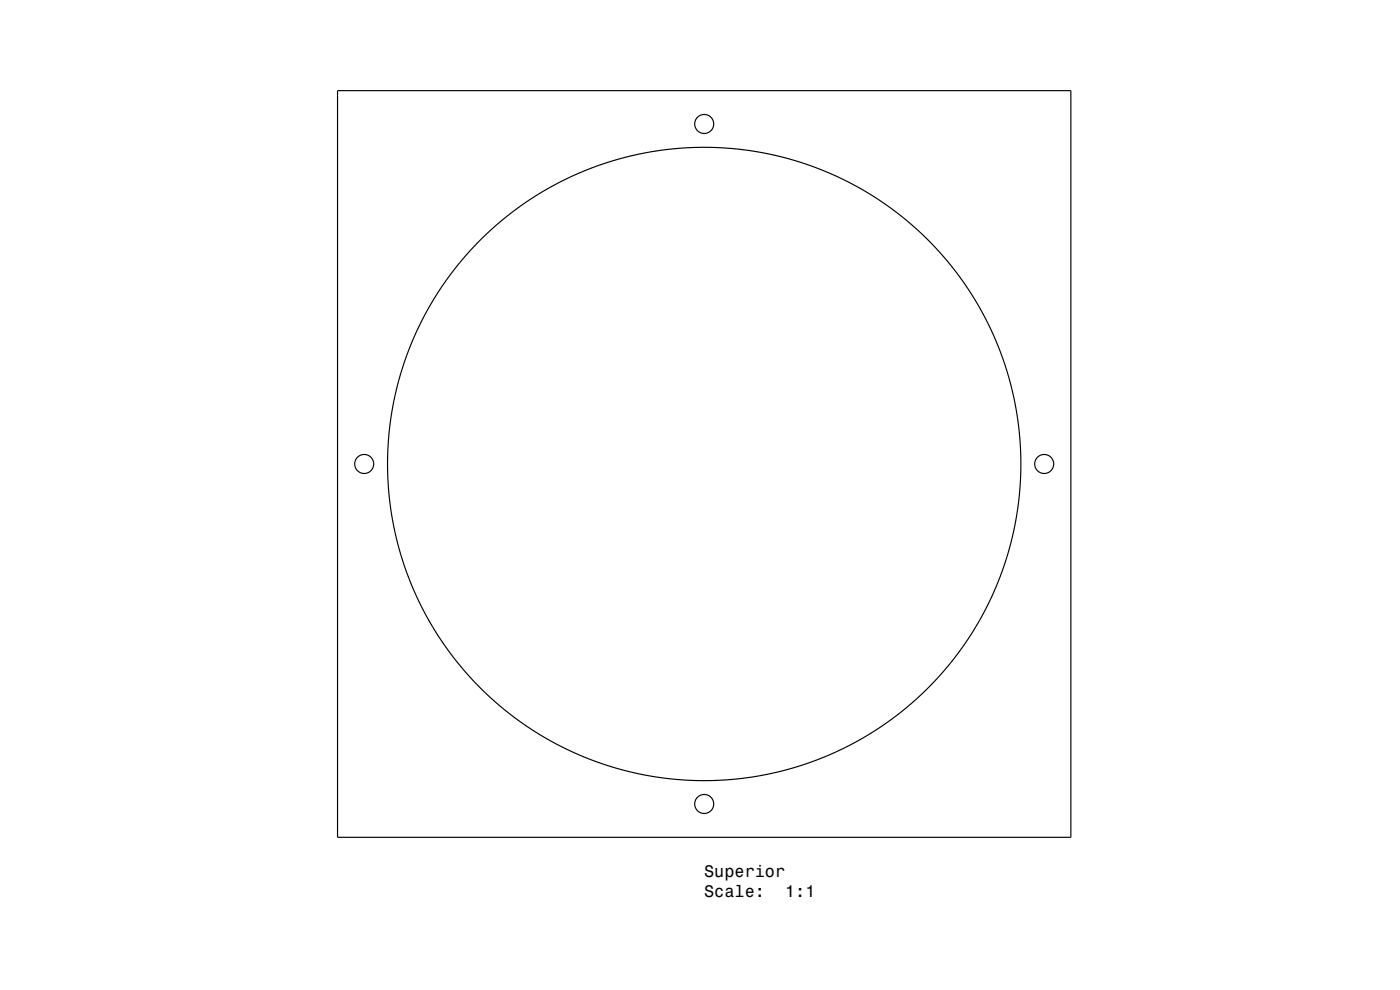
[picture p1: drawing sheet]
<svg xmlns="http://www.w3.org/2000/svg" width="420mm" height="297mm" viewBox="0 0 420 297" stroke-linecap="round" stroke-linejoin="round" font-family="sans-serif">
<defs><g id="words">
<g font-size="5">
<text x="211.3" y="263.1">Superior</text>
<text x="211.3" y="269.1">Scale:</text>
<text x="235.6" y="269.1">1:1</text>
</g>
</g></defs>
<g fill="none" stroke="#000" stroke-width=".35">
<path d="M101.3 27.2h220v224h-220z"/>
<circle cx="211.3" cy="37.2" r="2.85"/>
<circle cx="109.3" cy="139.2" r="2.85"/>
<circle cx="211.3" cy="139.2" r="95"/>
<circle cx="313.3" cy="139.2" r="2.85"/>
<circle cx="211.3" cy="241.2" r="2.85"/>
</g>
<use href="#words"/>
</svg>
